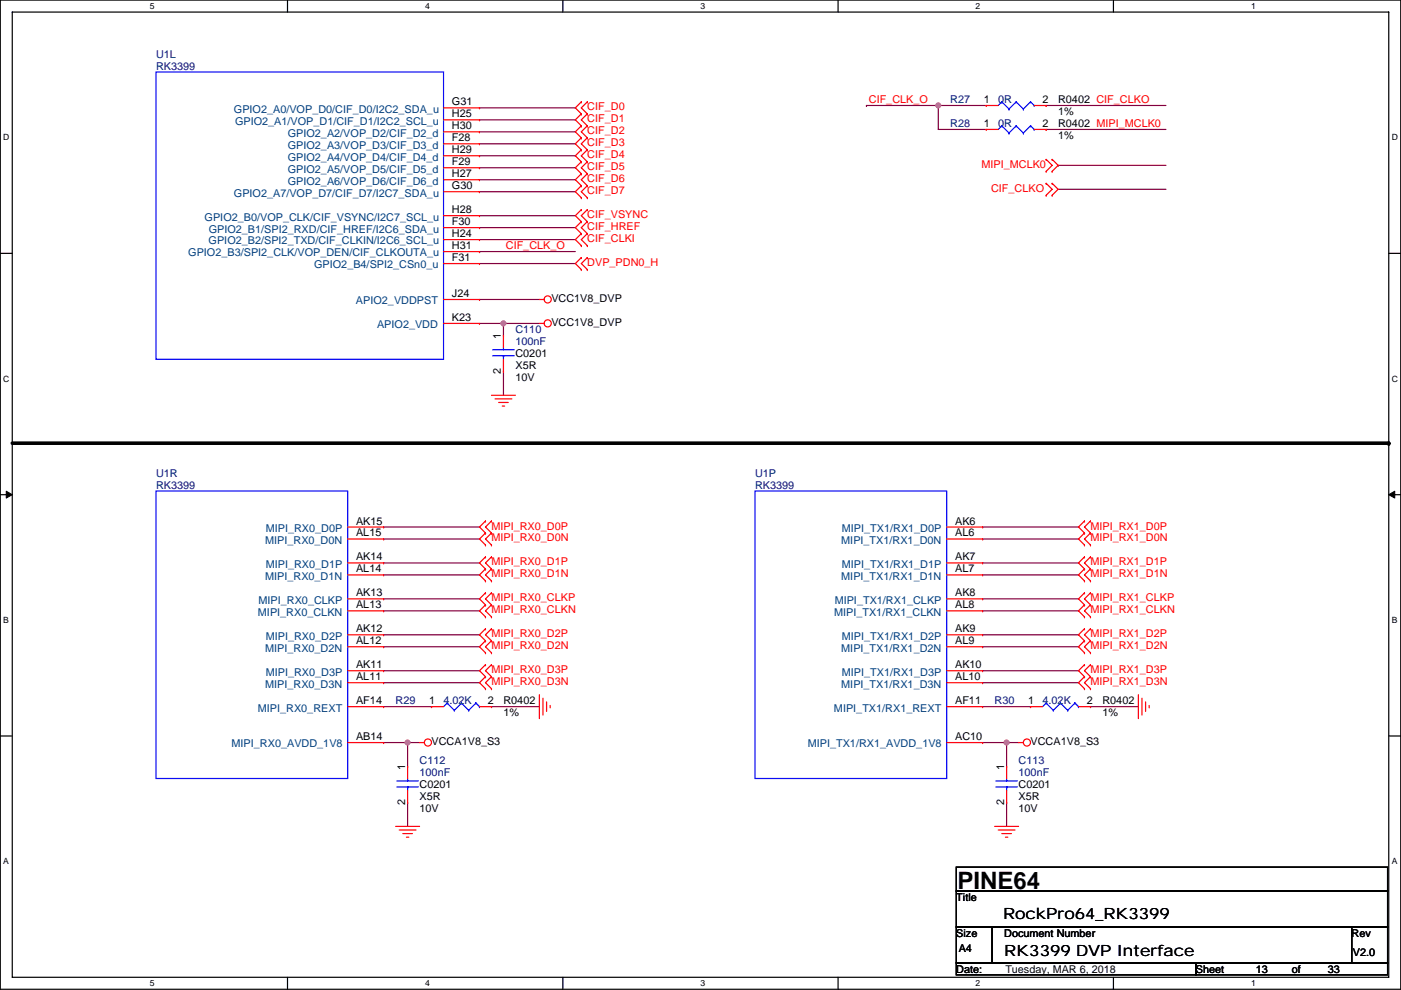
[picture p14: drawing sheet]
<svg xmlns="http://www.w3.org/2000/svg" width="297mm" height="210mm" viewBox="0 0 297 210" stroke-linecap="round" stroke-linejoin="round" font-family="sans-serif">
<defs><g id="words">
<text font-size="5.1" x="203" y="188.6">PINE64</text>
<g font-size="3.3">
<text x="212.7" y="194.9">RockPro64_RK3399</text>
<text x="212.9" y="202.8">RK3399 DVP Interface</text>
</g>
<g font-size="2.3" fill="#000080">
<text x="33.1" y="12.2">U1L</text>
<text x="33.1" y="14.8">RK3399</text>
<text x="201.5" y="21.9">R27</text>
<text x="211.6" y="21.9">0R</text>
<text x="201.5" y="27">R28</text>
<text x="211.6" y="27">0R</text>
<text x="109.3" y="70.7">C110</text>
<text x="109.3" y="73.2">100nF</text>
<text x="33.1" y="101.1">U1R</text>
<text x="160.1" y="101.1">U1P</text>
<text x="33.1" y="103.7">RK3399</text>
<text x="160.1" y="103.7">RK3399</text>
<text x="83.9" y="149.4">R29</text>
<text x="94" y="149.4">4.02K</text>
<text x="210.9" y="149.4">R30</text>
<text x="221" y="149.4">4.02K</text>
<text x="89" y="162.1">C112</text>
<text x="89" y="164.6">100nF</text>
<text x="216" y="162.1">C113</text>
<text x="216" y="164.6">100nF</text>
</g>
<g font-size="2.3" fill="#004080">
<text x="49.6" y="23.9">GPIO2_A0/VOP_D0/CIF_D0/I2C2_SDA_u</text>
<text x="49.8" y="26.5">GPIO2_A1/VOP_D1/CIF_D1/I2C2_SCL_u</text>
<text x="61" y="29">GPIO2_A2/VOP_D2/CIF_D2_d</text>
<text x="61" y="34.1">GPIO2_A4/VOP_D4/CIF_D4_d</text>
<text x="61" y="31.5">GPIO2_A3/VOP_D3/CIF_D3_d</text>
<text x="49.6" y="41.7">GPIO2_A7/VOP_D7/CIF_D7/I2C7_SDA_u</text>
<text x="61" y="39.2">GPIO2_A6/VOP_D6/CIF_D6_d</text>
<text x="61" y="36.6">GPIO2_A5/VOP_D5/CIF_D5_d</text>
<text x="43.4" y="46.8">GPIO2_B0/VOP_CLK/CIF_VSYNC/I2C7_SCL_u</text>
<text x="44.2" y="51.9">GPIO2_B2/SPI2_TXD/CIF_CLKIN/I2C6_SCL_u</text>
<text x="44.3" y="49.3">GPIO2_B1/SPI2_RXD/CIF_HREF/I2C6_SDA_u</text>
<text x="39.9" y="54.4">GPIO2_B3/SPI2_CLK/VOP_DEN/CIF_CLKOUTA_u</text>
<text x="66.6" y="56.9">GPIO2_B4/SPI2_CSn0_u</text>
<text x="75.5" y="64.6">APIO2_VDDPST</text>
<text x="79.9" y="69.6">APIO2_VDD</text>
<text x="56.3" y="112.8">MIPI_RX0_D0P</text>
<text x="178.5" y="112.8">MIPI_TX1/RX1_D0P</text>
<text x="56.2" y="115.4">MIPI_RX0_D0N</text>
<text x="178.4" y="115.4">MIPI_TX1/RX1_D0N</text>
<text x="56.2" y="123">MIPI_RX0_D1N</text>
<text x="56.3" y="120.4">MIPI_RX0_D1P</text>
<text x="178.4" y="123">MIPI_TX1/RX1_D1N</text>
<text x="178.5" y="120.4">MIPI_TX1/RX1_D1P</text>
<text x="54.7" y="130.6">MIPI_RX0_CLKN</text>
<text x="54.8" y="128.1">MIPI_RX0_CLKP</text>
<text x="176.8" y="130.6">MIPI_TX1/RX1_CLKN</text>
<text x="177" y="128.1">MIPI_TX1/RX1_CLKP</text>
<text x="56.3" y="135.7">MIPI_RX0_D2P</text>
<text x="178.5" y="135.7">MIPI_TX1/RX1_D2P</text>
<text x="56.2" y="138.2">MIPI_RX0_D2N</text>
<text x="56.3" y="143.3">MIPI_RX0_D3P</text>
<text x="178.4" y="138.2">MIPI_TX1/RX1_D2N</text>
<text x="178.5" y="143.3">MIPI_TX1/RX1_D3P</text>
<text x="56.2" y="145.8">MIPI_RX0_D3N</text>
<text x="178.4" y="145.8">MIPI_TX1/RX1_D3N</text>
<text x="54.7" y="150.9">MIPI_RX0_REXT</text>
<text x="176.8" y="150.9">MIPI_TX1/RX1_REXT</text>
<text x="49.1" y="158.5">MIPI_RX0_AVDD_1V8</text>
<text x="171.3" y="158.5">MIPI_TX1/RX1_AVDD_1V8</text>
</g>
<g font-size="2.3">
<text x="95.8" y="22.4">G31</text>
<text x="208.6" y="21.8">1</text>
<text x="221" y="21.8">2</text>
<text x="224.3" y="21.9">R0402 CIF_CLKO</text>
<text x="95.8" y="24.9">H25</text>
<text x="95.8" y="30">F28</text>
<text x="95.8" y="27.4">H30</text>
<text x="208.6" y="26.9">1</text>
<text x="221" y="26.9">2</text>
<text x="224.3" y="24.4">1%</text>
<text x="224.3" y="27">R0402 MIPI_MCLK0</text>
<text x="224.3" y="29.5">1%</text>
<text x="95.8" y="35.1">F29</text>
<text x="95.8" y="32.5">H29</text>
<text x="95.8" y="40.1">G30</text>
<text x="95.8" y="37.6">H27</text>
<text x="95.8" y="45.2">H28</text>
<text x="95.8" y="47.8">F30</text>
<text x="95.8" y="52.8">H31</text>
<text x="95.8" y="50.3">H24</text>
<text x="95.8" y="55.4">F31</text>
<text x="95.8" y="63">J24</text>
<text x="116.9" y="64.1">VCC1V8_DVP</text>
<text x="95.8" y="68.1">K23</text>
<text x="106.2" y="71.9" transform="rotate(-90 106.2 71.9)">1</text>
<text x="116.9" y="69.1">VCC1V8_DVP</text>
<text x="109.3" y="75.7">C0201</text>
<text x="106.2" y="79.3" transform="rotate(-90 106.2 79.3)">2</text>
<text x="109.3" y="78.3">X5R</text>
<text x="109.3" y="80.8">10V</text>
<text x="75.5" y="113.8">AL15</text>
<text x="75.5" y="111.3">AK15</text>
<text x="202.5" y="113.8">AL6</text>
<text x="202.5" y="111.3">AK6</text>
<text x="75.5" y="118.9">AK14</text>
<text x="202.5" y="118.9">AK7</text>
<text x="75.5" y="121.4">AL14</text>
<text x="202.5" y="121.4">AL7</text>
<text x="75.5" y="129">AL13</text>
<text x="75.5" y="126.5">AK13</text>
<text x="202.5" y="126.5">AK8</text>
<text x="202.5" y="129">AL8</text>
<text x="75.5" y="136.7">AL12</text>
<text x="75.5" y="134.1">AK12</text>
<text x="202.5" y="136.7">AL9</text>
<text x="202.5" y="134.1">AK9</text>
<text x="75.5" y="141.7">AK11</text>
<text x="202.5" y="141.7">AK10</text>
<text x="75.5" y="149.4">AF14</text>
<text x="75.5" y="144.3">AL11</text>
<text x="91" y="149.4">1</text>
<text x="103.4" y="149.4">2</text>
<text x="106.7" y="149.4">R0402</text>
<text x="202.5" y="149.4">AF11</text>
<text x="202.5" y="144.3">AL10</text>
<text x="218" y="149.4">1</text>
<text x="230.4" y="149.4">2</text>
<text x="233.7" y="149.4">R0402</text>
<text x="106.7" y="151.9">1%</text>
<text x="233.7" y="151.9">1%</text>
<text x="75.5" y="157">AB14</text>
<text x="91.5" y="158">VCCA1V8_S3</text>
<text x="202.5" y="157">AC10</text>
<text x="218.5" y="158">VCCA1V8_S3</text>
<text x="85.9" y="163.3" transform="rotate(-90 85.9 163.3)">1</text>
<text x="89" y="167.2">C0201</text>
<text x="212.9" y="163.3" transform="rotate(-90 212.9 163.3)">1</text>
<text x="216" y="167.2">C0201</text>
<text x="85.9" y="170.7" transform="rotate(-90 85.9 170.7)">2</text>
<text x="89" y="169.7">X5R</text>
<text x="89" y="172.3">10V</text>
<text x="212.9" y="170.7" transform="rotate(-90 212.9 170.7)">2</text>
<text x="216" y="169.7">X5R</text>
<text x="216" y="172.3">10V</text>
<text x="202.8" y="191.1">Title</text>
<text x="202.8" y="198.7">Size</text>
<text x="203.3" y="202">A4</text>
<text x="212.9" y="198.7">Document Number</text>
<text x="286.6" y="198.7">Rev</text>
<text x="286.8" y="202.7">V2.0</text>
<text x="202.8" y="206.3">Date:</text>
<text x="213.2" y="206.3">Tuesday, MAR 6, 2018</text>
<text x="253.6" y="206.3">Sheet</text>
<text x="266.3" y="206.3">13</text>
<text x="273.9" y="206.3">of</text>
<text x="281.5" y="206.3">33</text>
</g>
<g font-size="2.3" fill="#f00">
<text x="124.5" y="23.4">CIF_D0</text>
<text x="184.2" y="21.8">CIF_CLK_O</text>
<text x="124.5" y="28.5">CIF_D2</text>
<text x="124.5" y="26">CIF_D1</text>
<text x="124.5" y="31">CIF_D3</text>
<text x="124.5" y="33.6">CIF_D4</text>
<text x="208.1" y="35.6">MIPI_MCLK0</text>
<text x="124.5" y="36.1">CIF_D5</text>
<text x="124.5" y="41.2">CIF_D7</text>
<text x="124.5" y="38.7">CIF_D6</text>
<text x="210.1" y="40.7">CIF_CLKO</text>
<text x="124.5" y="46.3">CIF_VSYNC</text>
<text x="107.2" y="52.7">CIF_CLK_O</text>
<text x="124.5" y="48.8">CIF_HREF</text>
<text x="124.5" y="51.4">CIF_CLKI</text>
<text x="124.5" y="56.4">DVP_PDN0_H</text>
<text x="104.2" y="112.3">MIPI_RX0_D0P</text>
<text x="231.2" y="112.3">MIPI_RX1_D0P</text>
<text x="104.2" y="114.9">MIPI_RX0_D0N</text>
<text x="104.2" y="119.9">MIPI_RX0_D1P</text>
<text x="231.2" y="114.9">MIPI_RX1_D0N</text>
<text x="231.2" y="119.9">MIPI_RX1_D1P</text>
<text x="104.2" y="122.5">MIPI_RX0_D1N</text>
<text x="231.2" y="122.5">MIPI_RX1_D1N</text>
<text x="104.2" y="127.6">MIPI_RX0_CLKP</text>
<text x="104.2" y="130.1">MIPI_RX0_CLKN</text>
<text x="231.2" y="127.6">MIPI_RX1_CLKP</text>
<text x="231.2" y="130.1">MIPI_RX1_CLKN</text>
<text x="104.2" y="135.2">MIPI_RX0_D2P</text>
<text x="104.2" y="137.7">MIPI_RX0_D2N</text>
<text x="231.2" y="135.2">MIPI_RX1_D2P</text>
<text x="231.2" y="137.7">MIPI_RX1_D2N</text>
<text x="104.2" y="142.8">MIPI_RX0_D3P</text>
<text x="231.2" y="142.8">MIPI_RX1_D3P</text>
<text x="104.2" y="145.3">MIPI_RX0_D3N</text>
<text x="231.2" y="145.3">MIPI_RX1_D3N</text>
</g>
<g font-size="1.8">
<text x="31.8" y="1.9">5</text>
<text x="90.1" y="1.9">4</text>
<text x="148.5" y="1.9">3</text>
<text x="206.9" y="1.9">2</text>
<text x="265.2" y="1.9">1</text>
<text x=".7" y="29.8">D</text>
<text x="295.1" y="29.8">D</text>
<text x=".7" y="81">C</text>
<text x="295.1" y="81">C</text>
<text x=".7" y="132.1">B</text>
<text x="295.1" y="132.1">B</text>
<text x=".7" y="183.3">A</text>
<text x="295.1" y="183.3">A</text>
<text x="31.8" y="209.2">5</text>
<text x="90.1" y="209.2">4</text>
<text x="148.5" y="209.2">3</text>
<text x="206.9" y="209.2">2</text>
<text x="265.2" y="209.2">1</text>
</g>
</g></defs>
<path d="M.1 0h296.9v209.8h-296.9zM2.6 2.6h291.8v204.7h-291.8z" fill="none" stroke="#000" stroke-width=".25"/>
<g fill="#fff">
<path d="M31.8 .3h1v2h-1z"/>
<path d="M31.8 207.5h1v2.1h-1z"/>
</g>
<path d="M61 0v2.6M61 207.3v2.5" fill="none" stroke="#000" stroke-width=".25"/>
<g fill="#fff">
<path d="M90.1 .3h1v2h-1z"/>
<path d="M90.1 207.5h1v2.1h-1z"/>
</g>
<path d="M119.3 0v2.6M119.3 207.3v2.5" fill="none" stroke="#000" stroke-width=".25"/>
<g fill="#fff">
<path d="M148.5 .3h1v2h-1z"/>
<path d="M148.5 207.5h1v2.1h-1z"/>
</g>
<path d="M177.7 0v2.6M177.7 207.3v2.5" fill="none" stroke="#000" stroke-width=".25"/>
<g fill="#fff">
<path d="M206.9 .3h1v2h-1z"/>
<path d="M206.9 207.5h1v2.1h-1z"/>
</g>
<path d="M236.1 0v2.6M236.1 207.3v2.5" fill="none" stroke="#000" stroke-width=".25"/>
<g fill="#fff">
<path d="M265.2 .3h1v2h-1z"/>
<path d="M265.2 207.5h1v2.1h-1z"/>
<path d="M.7 28.2h1.3v2h-1.3z"/>
<path d="M295.1 28.2h1.3v2h-1.3z"/>
<path d="M.7 79.3h1.3v2.1h-1.3z"/>
<path d="M295.1 79.3h1.3v2.1h-1.3z"/>
</g>
<path d="M.1 53.7h2.5M294.4 53.7h2.6" fill="none" stroke="#000" stroke-width=".25"/>
<g fill="#fff">
<path d="M.7 130.5h1.2v2h-1.2z"/>
<path d="M295.1 130.5h1.2v2h-1.2z"/>
</g>
<path d="M.1 104.9h2.5M294.4 104.9h2.6" fill="none" stroke="#000" stroke-width=".25"/>
<path d="M1.3 104.2l1.3 .7-1.3 .7zM294.4 104.9l1.3-.7v1.4z" fill="#000" stroke="#000" stroke-width=".21"/>
<g fill="#fff">
<path d="M.7 181.7h1.2v2h-1.2z"/>
<path d="M295.1 181.7h1.2v2h-1.2z"/>
</g>
<path d="M.1 156.1h2.5M294.4 156.1h2.6M202.8 183.9h91.4v5.1h-91.4zM202.8 189h91.4v7.6h-91.4zM202.8 196.6h7.6v7.6h-7.6zM210.4 196.6h76.2v7.6h-76.2zM286.6 196.6h7.6v7.6h-7.6zM202.8 204.2h50.8v2.6h-50.8zM253.6 204.2h40.6v2.6h-40.6z" fill="none" stroke="#000" stroke-width=".25"/>
<path d="M2.6 94h291.8M294.4 94h.1" fill="none" stroke="#000" stroke-width=".76"/>
<g fill="none" stroke="#800040" stroke-width=".25">
<path d="M101.7 22.9h20.3M101.7 25.4h20.3M101.7 28h20.3M101.7 30.5h20.3M101.7 38.1h20.3M101.7 33h20.3M101.7 35.6h20.3M183.7 22.4h.1M183.7 22.4h15.2M198.9 22.4h10.2M198.9 22.4v5.1h10.2M221.8 22.4h.1"/>
<path d="M221.8 27.5h.1M221.8 22.4h25.4M221.8 27.5h25.4M224.3 35.1h.1M224.3 35.1h22.9M101.7 40.7h20.3M101.7 45.7h20.3M101.7 48.3h20.3M101.7 50.8h20.3M101.7 53.4h.1M101.7 55.9h20.3M101.7 53.4h20.3"/>
<path d="M224.3 40.2h22.9M101.7 68.6h5M101.7 63.5h12.7M106.7 78.8v5M106.7 68.6v2.5M106.7 68.6h.1M106.7 68.6h7.7M81.3 111.8h20.4M81.3 114.3h20.4M81.3 119.4h20.4M208.3 111.8h20.4M208.3 114.3h20.4"/>
<path d="M208.3 119.4h20.4M81.3 121.9h20.4M81.3 134.6h20.4M81.3 137.2h20.4M81.3 127h20.4M81.3 129.6h20.4M208.3 121.9h20.4M208.3 134.6h20.4M208.3 137.2h20.4M208.3 127h20.4M208.3 129.6h20.4M81.3 142.3h20.4"/>
<path d="M81.3 144.8h20.4M81.3 157.5h5.1M81.3 149.9h10.2M86.4 157.5h.1M86.4 157.5h2.6M86.4 157.5v5.1M104.2 149.9h10.2M208.3 142.3h20.4M208.3 144.8h20.4M208.3 157.5h5.1M208.3 149.9h10.2M213.4 157.5h.1"/>
<path d="M213.4 157.5h2.6M213.4 157.5v5.1M231.2 149.9h10.2M86.4 170.2v5.1M213.4 170.2v5.1"/>
</g>
<g fill="#f0f" stroke="#f0f" stroke-width=".25">
<circle cx="86.4" cy="157.5" r=".5"/>
<circle cx="213.4" cy="157.5" r=".5"/>
<circle cx="106.7" cy="68.6" r=".5"/>
<circle cx="198.9" cy="22.4" r=".5"/>
</g>
<g fill="none" stroke="#f00" stroke-width=".25">
<path d="M94 22.9h7.7M94 38.1h7.7M94 35.6h7.7M94 33h7.7M94 30.5h7.7M94 28h7.7M94 25.4h7.7M101.7 22.9h.1M101.7 38.1h.1M101.7 35.6h.1M101.7 33h.1M101.7 30.5h.1"/>
<path d="M101.7 28h.1M101.7 25.4h.1M123.3 21.6h.1M123.3 24.2h.1M123.3 26.7h.1M123.3 29.2h.1M123.3 31.8h.1M123.3 34.3h.1M123.3 36.9h.1M123.3 39.4h.1M123.3 21.6l-1.3 1.3 1.3 1.3M123.3 26.7l-1.3 1.3 1.3 1.2"/>
<path d="M123.3 29.2l-1.3 1.3 1.3 1.3M123.3 31.8l-1.3 1.2 1.3 1.3M123.3 24.2l-1.3 1.2 1.3 1.3M123.3 34.3l-1.3 1.3 1.3 1.3M123.3 39.4l-1.3 1.3 1.3 1.2M123.3 36.9l-1.3 1.2 1.3 1.3M124.5 24.2h.1M124.5 21.6h.1M124.5 29.2h.1M124.5 26.7h.1M124.5 31.8h.1M124.5 34.3h.1"/>
<path d="M124.5 36.9h.1M124.5 39.4h.1M124.5 21.6l-1.2 1.3 1.2 1.3M124.5 26.7l-1.2 1.3 1.2 1.2M124.5 29.2l-1.2 1.3 1.2 1.3M124.5 31.8l-1.2 1.2 1.2 1.3M124.5 24.2l-1.2 1.2 1.2 1.3M124.5 34.3l-1.2 1.3 1.2 1.3M124.5 39.4l-1.2 1.3 1.2 1.2M124.5 36.9l-1.2 1.2 1.2 1.3M209.1 22.4h.1M209.1 27.5h.1"/>
<path d="M209.1 22.4h2.5M209.1 27.5h2.5M219.3 22.4h2.5M219.3 27.5h2.5M221.8 38.9h.1M221.8 36.3h.1M221.8 33.8h.1M221.8 22.4h.1M221.8 27.5h.1M221.8 38.9l1.3 1.3-1.3 1.2M221.8 33.8l1.3 1.3-1.3 1.2M223.1 38.9h.1"/>
<path d="M223.1 33.8h.1M223.1 36.3h.1M223.1 38.9l1.2 1.3-1.2 1.2M223.1 33.8l1.2 1.3-1.2 1.2M94 55.9h7.7M94 53.4h7.7M94 50.8h7.7M94 48.3h7.7M94 45.7h7.7M94 40.7h7.7M101.7 55.9h.1M101.7 53.4h.1"/>
<path d="M101.7 50.8h.1M101.7 48.3h.1M101.7 45.7h.1M101.7 40.7h.1M123.3 41.9h.1M123.3 44.5h.1M123.3 47h.1M123.3 49.6h.1M123.3 54.6h.1M123.3 57.2h.1M123.3 52.1h.1M123.3 44.5l-1.3 1.2 1.3 1.3"/>
<path d="M123.3 47l-1.3 1.3 1.3 1.3M123.3 54.6l-1.3 1.3 1.3 1.3M123.3 49.6l-1.3 1.2 1.3 1.3M124.5 41.9h.1M124.5 47h.1M124.5 44.5h.1M124.5 49.6h.1M124.5 57.2h.1M124.5 54.6h.1M124.5 52.1h.1M124.5 44.5l-1.2 1.2 1.2 1.3M124.5 47l-1.2 1.3 1.2 1.3"/>
<path d="M124.5 54.6l-1.2 1.3 1.2 1.3M124.5 49.6l-1.2 1.2 1.2 1.3M221.8 41.4h.1M223.1 41.4h.1M94 63.5h7.7M94 68.6h7.7M101.7 63.5h.1M101.7 68.6h.1M106.7 71.1h.1M106.7 78.8h.1M106.7 71.1v2.6M106.7 76.2v2.6"/>
<path d="M114.4 68.6h1M114.4 63.5h1M104.2 83.8h5.1M105 84.6h3.5M105.7 85.4h2.1M106.5 86.1h.5M73.7 114.3h7.6M73.7 111.8h7.6M73.7 119.4h7.6M81.3 111.8h.1M81.3 114.3h.1M81.3 119.4h.1"/>
<path d="M102.9 110.5h.1M102.9 113.1h.1M102.9 115.6h.1M102.9 118.1h.1M102.9 110.5l-1.2 1.3 1.2 1.3M102.9 113.1l-1.2 1.2 1.2 1.3M102.9 118.1l-1.2 1.3 1.2 1.3M104.2 113.1h.1M104.2 110.5h.1M104.2 115.6h.1M104.2 118.1h.1M104.2 110.5l-1.3 1.3 1.3 1.3"/>
<path d="M104.2 113.1l-1.3 1.2 1.3 1.3M104.2 118.1l-1.3 1.3 1.3 1.3M200.7 114.3h7.6M200.7 111.8h7.6M200.7 119.4h7.6M208.3 114.3h.1M208.3 111.8h.1M208.3 119.4h.1M229.9 110.5h.1M229.9 113.1h.1M229.9 115.6h.1M229.9 118.1h.1"/>
<path d="M229.9 110.5l-1.2 1.3 1.2 1.3M229.9 113.1l-1.2 1.2 1.2 1.3M229.9 118.1l-1.2 1.3 1.2 1.3M231.2 113.1h.1M231.2 110.5h.1M231.2 115.6h.1M231.2 118.1h.1M231.2 110.5l-1.3 1.3 1.3 1.3M231.2 113.1l-1.3 1.2 1.3 1.3M231.2 118.1l-1.3 1.3 1.3 1.3M73.7 121.9h7.6M73.7 129.6h7.6"/>
<path d="M73.7 127h7.6M73.7 137.2h7.6M73.7 134.6h7.6M81.3 121.9h.1M81.3 134.6h.1M81.3 137.2h.1M81.3 127h.1M81.3 129.6h.1M102.9 120.7h.1M102.9 123.2h.1M102.9 133.4h.1M102.9 135.9h.1"/>
<path d="M102.9 138.5h.1M102.9 125.8h.1M102.9 128.3h.1M102.9 130.8h.1M102.9 120.7l-1.2 1.2 1.2 1.3M102.9 133.4l-1.2 1.2 1.2 1.3M102.9 135.9l-1.2 1.3 1.2 1.3M102.9 125.8l-1.2 1.2 1.2 1.3M102.9 128.3l-1.2 1.3 1.2 1.2M104.2 120.7h.1M104.2 123.2h.1M104.2 135.9h.1"/>
<path d="M104.2 133.4h.1M104.2 138.5h.1M104.2 128.3h.1M104.2 125.8h.1M104.2 130.8h.1M104.2 120.7l-1.3 1.2 1.3 1.3M104.2 133.4l-1.3 1.2 1.3 1.3M104.2 135.9l-1.3 1.3 1.3 1.3M104.2 125.8l-1.3 1.2 1.3 1.3M104.2 128.3l-1.3 1.3 1.3 1.2M200.7 121.9h7.6M200.7 129.6h7.6"/>
<path d="M200.7 127h7.6M200.7 137.2h7.6M200.7 134.6h7.6M208.3 121.9h.1M208.3 129.6h.1M208.3 127h.1M208.3 137.2h.1M208.3 134.6h.1M229.9 120.7h.1M229.9 123.2h.1M229.9 133.4h.1M229.9 135.9h.1"/>
<path d="M229.9 138.5h.1M229.9 125.8h.1M229.9 128.3h.1M229.9 130.8h.1M229.9 120.7l-1.2 1.2 1.2 1.3M229.9 133.4l-1.2 1.2 1.2 1.3M229.9 135.9l-1.2 1.3 1.2 1.3M229.9 125.8l-1.2 1.2 1.2 1.3M229.9 128.3l-1.2 1.3 1.2 1.2M231.2 120.7h.1M231.2 123.2h.1M231.2 135.9h.1"/>
<path d="M231.2 133.4h.1M231.2 138.5h.1M231.2 128.3h.1M231.2 125.8h.1M231.2 130.8h.1M231.2 120.7l-1.3 1.2 1.3 1.3M231.2 133.4l-1.3 1.2 1.3 1.3M231.2 135.9l-1.3 1.3 1.3 1.3M231.2 125.8l-1.3 1.2 1.3 1.3M231.2 128.3l-1.3 1.3 1.3 1.2M73.7 149.9h7.6M73.7 144.8h7.6"/>
<path d="M73.7 142.3h7.6M73.7 157.5h7.6M81.3 142.3h.1M81.3 144.8h.1M81.3 149.9h.1M81.3 157.5h.1M89 157.5h1M91.5 149.9h.1M91.5 149.9h2.5M101.7 149.9h2.5M102.9 141h.1M102.9 143.5h.1"/>
<path d="M102.9 146.1h.1M102.9 141l-1.2 1.3 1.2 1.2M102.9 143.5l-1.2 1.3 1.2 1.3M104.2 143.5h.1M104.2 141h.1M104.2 146.1h.1M104.2 149.9h.1M104.2 141l-1.3 1.3 1.3 1.2M104.2 143.5l-1.3 1.3 1.3 1.3M114.4 147.3v5.1M115.1 148.1v3.6M115.9 148.9v2"/>
<path d="M116.6 149.6v.5M200.7 149.9h7.6M200.7 144.8h7.6M200.7 142.3h7.6M200.7 157.5h7.6M208.3 144.8h.1M208.3 142.3h.1M208.3 149.9h.1M208.3 157.5h.1M216 157.5h1M218.5 149.9h.1M218.5 149.9h2.5"/>
<path d="M228.7 149.9h2.5M229.9 141h.1M229.9 143.5h.1M229.9 146.1h.1M229.9 141l-1.2 1.3 1.2 1.2M229.9 143.5l-1.2 1.3 1.2 1.3M231.2 143.5h.1M231.2 141h.1M231.2 146.1h.1M231.2 149.9h.1M231.2 141l-1.3 1.3 1.3 1.2M231.2 143.5l-1.3 1.3 1.3 1.3"/>
<path d="M241.4 147.3v5.1M242.1 148.1v3.6M242.9 148.9v2M243.6 149.6v.5M83.9 175.3h5.1M84.6 176h3.6M85.4 176.8h2M86.2 177.6h.5M86.4 162.6h.1M86.4 170.2h.1M86.4 162.6v2.5M86.4 167.7v2.5"/>
<path d="M210.9 175.3h5.1M211.6 176h3.6M212.4 176.8h2M213.2 177.6h.5M213.4 162.6h.1M213.4 170.2h.1M213.4 162.6v2.5M213.4 167.7v2.5"/>
<circle cx="116.1" cy="63.5" r=".76"/>
<circle cx="116.1" cy="68.6" r=".76"/>
<circle cx="90.7" cy="157.5" r=".76"/>
<circle cx="217.7" cy="157.5" r=".76"/>
</g>
<g fill="none" stroke="#00f" stroke-width=".25">
<path d="M33.1 15.3h60.9v60.9h-60.9zM212.4 21.6h.1M212.4 26.7h.1M212.4 21.6l-.8 .8M212.4 21.6l1.5 1.5M212.4 26.7l-.8 .8M212.4 26.7l1.5 1.5M213.9 23.1h.1M213.9 28.2h.1M215.5 21.6h.1M215.5 26.7h.1M215.5 21.6l-1.6 1.5"/>
<path d="M215.5 21.6l1.5 1.5M215.5 26.7l-1.6 1.5M215.5 26.7l1.5 1.5M217 23.1h.1M217 28.2h.1M218.5 21.6h.1M218.5 26.7h.1M218.5 21.6l-1.5 1.5M218.5 21.6l.8 .8M218.5 26.7l-1.5 1.5M218.5 26.7l.8 .8M219.3 22.4h.1"/>
<path d="M219.3 27.5h.1M104.5 75.5h4.5M104.5 74.2h4.5M106.7 73.7v.5M106.7 75.5h.1M106.7 75.5v.7M33.1 104.2h40.6v60.9h-40.6zM160.1 104.2h40.6v60.9h-40.6zM94.8 149.1h.1M94.8 149.1l-.8 .8M94.8 149.1l1.5 1.5M96.3 150.6h.1"/>
<path d="M97.9 149.1h.1M97.9 149.1l-1.6 1.5M97.9 149.1l1.5 1.5M99.4 150.6h.1M100.9 149.1h.1M100.9 149.1l-1.5 1.5M100.9 149.1l.8 .8M101.7 149.9h.1M221.8 149.1h.1M221.8 149.1l-.8 .8M221.8 149.1l1.5 1.5M223.3 150.6h.1"/>
<path d="M224.8 149.1h.1M224.8 149.1l-1.5 1.5M224.8 149.1l1.6 1.5M226.4 150.6h.1M227.9 149.1h.1M227.9 149.1l-1.5 1.5M227.9 149.1l.8 .8M228.7 149.9h.1M84.1 166.9h4.6M84.1 165.6h4.6M86.4 165.1v.5M86.4 166.9h.1"/>
<path d="M86.4 166.9v.8M211.1 166.9h4.6M211.1 165.6h4.6M213.4 165.1v.5M213.4 166.9h.1M213.4 166.9v.8"/>
</g>
<use href="#words"/>
</svg>
